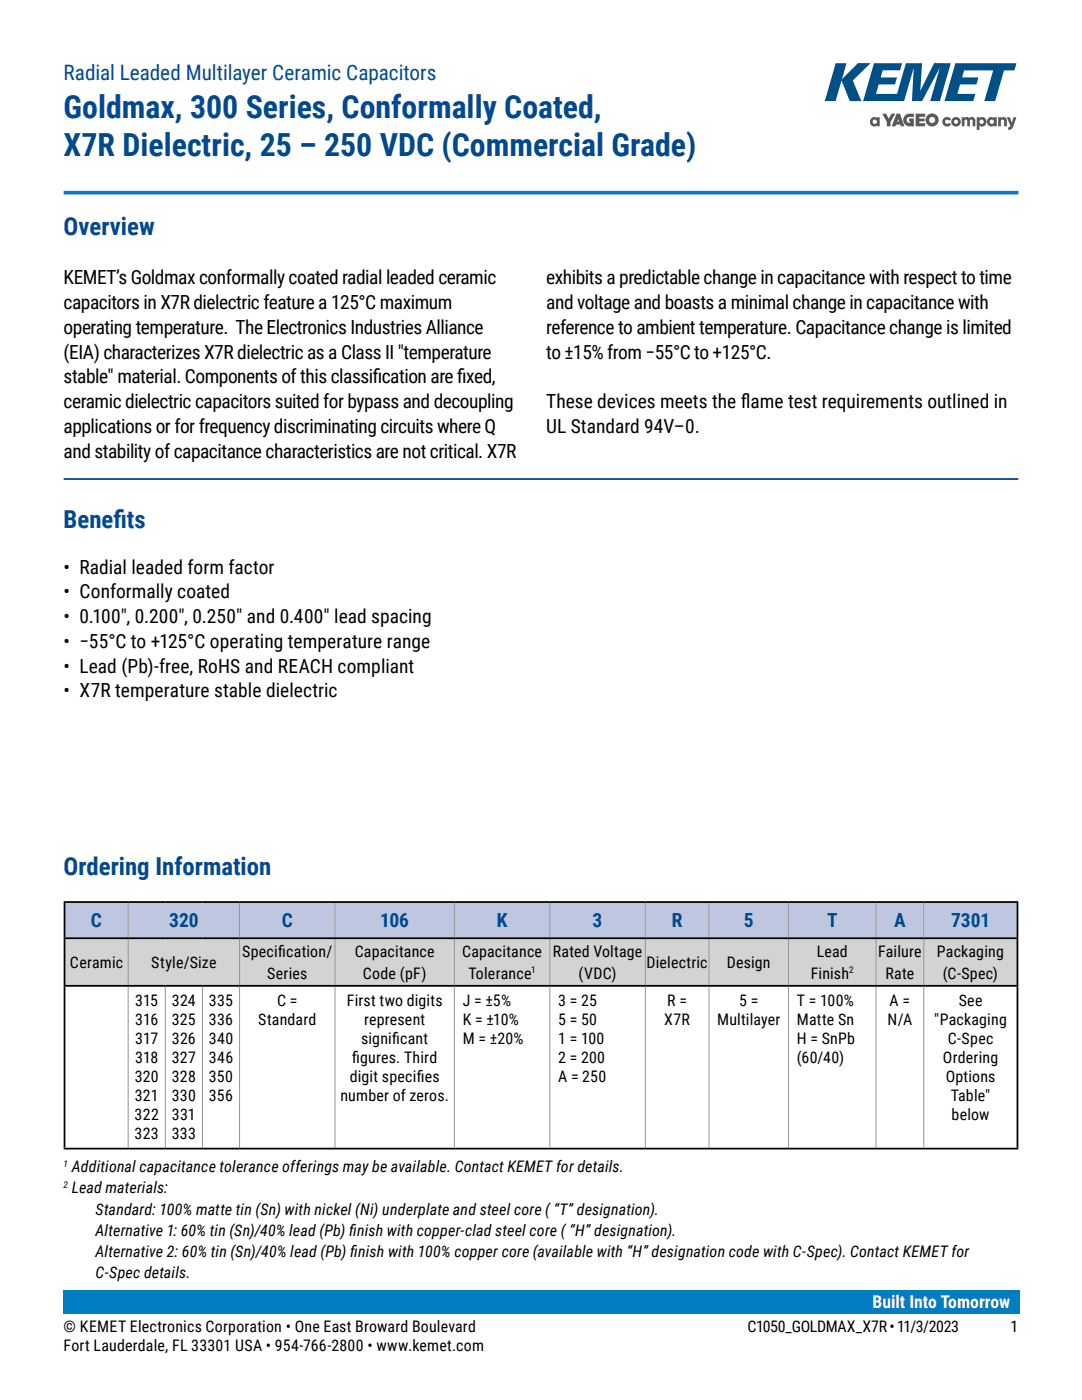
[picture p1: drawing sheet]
<svg xmlns="http://www.w3.org/2000/svg" width="216mm" height="279mm" viewBox="0 0 216 279" stroke-linecap="round" stroke-linejoin="round" font-family="sans-serif">
<defs><g id="words">
<g font-size="6.3" fill="#004990">
<text x="12.7" y="23.5">Goldmax, 300 Series, Conformally Coated,</text>
<text x="12.7" y="31.1">X7R Dielectric, 25 – 250 VDC (Commercial Grade)</text>
</g>
<g font-size="4.9" fill="#004990">
<text x="12.7" y="46.9">Overview</text>
<text x="12.7" y="105.3">Benef</text>
<text x="22.6" y="105.3">its</text>
<text x="12.7" y="174.6">Ordering Information</text>
</g>
<text font-size="4.2" fill="#004990" x="12.7" y="15.9">Radial Leaded Multilayer Ceramic Capacitors</text>
<g font-size="3.9">
<text x="12.7" y="56.8">KEMET’s Goldmax conformally coated radial leaded ceramic</text>
<text x="109" y="56.8">exhibits a predictable change in capacitance with respect to time</text>
<text x="12.7" y="61.7">capacitors in X7R dielectric feature a 125°C maximum</text>
<text x="109" y="61.7">and voltage and boasts a minimal change in capacitance with</text>
<text x="12.7" y="66.6">operating temperature. The Electronics Industries Alliance</text>
<text x="12.7" y="71.6">(EIA) characterizes X7R dielectric as a Class II &quot;temperature</text>
<text x="109" y="66.6">reference to ambient temperature. Capacitance change is limited</text>
<text x="109" y="71.6">to ±15% from −55°C to +125°C.</text>
<text x="12.7" y="76.5">stable&quot; material. Components of this classif</text>
<text x="74.4" y="76.5">ication are f</text>
<text x="91.2" y="76.5">ixed,</text>
<text x="12.7" y="81.5">ceramic dielectric capacitors suited for bypass and decoupling</text>
<text x="109" y="81.5">These devices meets the f</text>
<text x="147.8" y="81.5">lame test requirements outlined in</text>
<text x="12.7" y="86.4">applications or for frequency discriminating circuits where Q</text>
<text x="109" y="86.4">UL Standard 94V–0.</text>
<text x="12.7" y="91.3">and stability of capacitance characteristics are not critical. X7R</text>
<text x="12.7" y="114.5">• Radial leaded form factor</text>
<text x="12.7" y="119.4">• Conformally coated</text>
<text x="12.7" y="124.4">• 0.100&quot;, 0.200&quot;, 0.250&quot; and 0.400&quot; lead spacing</text>
<text x="12.7" y="129.3">• −55°C to +125°C operating temperature range</text>
<text x="12.7" y="134.2">• Lead (Pb)-free, RoHS and REACH compliant</text>
<text x="12.7" y="139.2">• X7R temperature stable dielectric</text>
</g>
<g font-size="3.9" fill="#004990">
<text x="18.1" y="185.1">C</text>
<text x="33.7" y="185.1">320</text>
<text x="56.2" y="185.1">C</text>
<text x="75.9" y="185.1">106</text>
<text x="99.1" y="185.1">K</text>
<text x="118.3" y="185.1">3</text>
<text x="134" y="185.1">R</text>
<text x="148.4" y="185.1">5</text>
<text x="165" y="185.1">T</text>
<text x="178.4" y="185.1">A</text>
<text x="189.8" y="185.1">7301</text>
</g>
<text font-size="3.5" fill="#fff" x="174.1" y="261">Built Into Tomorrow</text>
<g font-size="3.2">
<text x="48.3" y="191.1">Specif</text>
<text x="55.5" y="191.1">ication/</text>
<text x="70.8" y="191.1">Capacitance</text>
<text x="92.2" y="191.1">Capacitance</text>
<text x="110.3" y="191.1">Rated Voltage</text>
<text x="163" y="191.1">Lead</text>
<text x="175.2" y="191.1">Failure</text>
<text x="186.9" y="191.1">Packaging</text>
<text x="14" y="193.2">Ceramic</text>
<text x="30.2" y="193.2">Style/Size</text>
<text x="53.3" y="195.3">Series</text>
<text x="72.4" y="195.3">Code (pF)</text>
<text x="93.5" y="195.3">Tolerance</text>
<text x="115.4" y="195.3">(VDC)</text>
<text x="129" y="193.2">Dielectric</text>
<text x="145" y="193.2">Design</text>
<text x="161.8" y="195.3">Finish</text>
<text x="176.7" y="195.3">Rate</text>
<text x="188.1" y="195.3">(C-Spec)</text>
<text x="27" y="200.7">315</text>
<text x="34.3" y="200.7">324</text>
<text x="41.7" y="200.7">335</text>
<text x="55.3" y="200.7">C =</text>
<text x="69.2" y="200.7">First two digits</text>
<text x="92.3" y="200.7">J = ±5%</text>
<text x="111.4" y="200.7">3 = 25</text>
<text x="133.1" y="200.7">R =</text>
<text x="147.5" y="200.7">5 =</text>
<text x="159" y="200.7">T = 100%</text>
<text x="177.5" y="200.7">A =</text>
<text x="191.3" y="200.7">See</text>
<text x="27" y="208.3">317</text>
<text x="27" y="204.5">316</text>
<text x="34.3" y="204.5">325</text>
<text x="34.3" y="208.3">326</text>
<text x="41.6" y="208.3">340</text>
<text x="41.7" y="204.5">336</text>
<text x="51.5" y="204.5">Standard</text>
<text x="72.1" y="208.3">signif</text>
<text x="72.6" y="204.5">represent</text>
<text x="78.3" y="208.3">icant</text>
<text x="92.3" y="204.5">K = ±10%</text>
<text x="92.3" y="208.3">M = ±20%</text>
<text x="111.4" y="204.5">5 = 50</text>
<text x="111.4" y="208.3">1 = 100</text>
<text x="132.5" y="204.5">X7R</text>
<text x="143.1" y="204.5">Multilayer</text>
<text x="159" y="204.5">Matte Sn</text>
<text x="159" y="208.3">H = SnPb</text>
<text x="177.1" y="204.5">N/A</text>
<text x="186.4" y="204.5">&quot;Packaging</text>
<text x="189.1" y="208.3">C-Spec</text>
<text x="26.9" y="216">320</text>
<text x="27" y="212.1">318</text>
<text x="34.3" y="216">328</text>
<text x="34.3" y="212.1">327</text>
<text x="41.7" y="212.1">346</text>
<text x="41.7" y="216">350</text>
<text x="69.8" y="216">digit specif</text>
<text x="70.3" y="212.1">f</text>
<text x="70.3" y="212.1">igures. Third</text>
<text x="83.2" y="216">ies</text>
<text x="111.4" y="212.1">2 = 200</text>
<text x="111.4" y="216">A = 250</text>
<text x="159" y="212.1">(60/40)</text>
<text x="188.1" y="212.1">Ordering</text>
<text x="188.7" y="216">Options</text>
<text x="26.9" y="219.8">321</text>
<text x="34.3" y="219.8">330</text>
<text x="41.7" y="219.8">356</text>
<text x="67.9" y="219.8">number of zeros.</text>
<text x="189.7" y="219.8">Table&quot;</text>
<text x="26.9" y="223.6">322</text>
<text x="26.9" y="227.4">323</text>
<text x="34.3" y="227.4">333</text>
<text x="34.3" y="223.6">331</text>
<text x="189.9" y="223.6">below</text>
<text x="14.3" y="233.9">Additional capacitance tolerance offerings may be available. Contact KEMET for details.</text>
<text x="14.3" y="238.2">Lead materials:</text>
<text x="19.1" y="242.4">Standard: 100% matte tin (Sn) with nickel (Ni) underplate and steel core ( “T” designation).</text>
<text x="19.1" y="246.6">Alternative 1: 60% tin (Sn)/40% lead (Pb) f</text>
<text x="19.1" y="250.9">Alternative 2: 60% tin (Sn)/40% lead (Pb) f</text>
<text x="69.7" y="246.6">inish with copper-clad steel core ( “H” designation).</text>
<text x="69.9" y="250.9">inish with 100% copper core (available with “H” designation code with C-Spec). Contact KEMET for</text>
<text x="19.1" y="255.1">C-Spec details.</text>
<text x="12.7" y="265.9">© KEMET Electronics Corporation • One East Broward Boulevard</text>
<text x="12.7" y="269.7">Fort Lauderdale, FL 33301 USA • 954-766-2800 • www.kemet.com</text>
<text x="149.2" y="265.9">C1050_GOLDMAX_X7R • 11/3/2023</text>
<text x="201.7" y="265.9">1</text>
</g>
<g font-size="1.9">
<text x="106" y="194.2">1</text>
<text x="169.5" y="194.2">2</text>
<text x="12.7" y="232.9">1</text>
<text x="12.7" y="237.1">2</text>
</g>
</g></defs>
<path d="M12.7 261.9h190.5" fill="none" stroke="#007dc3" stroke-width=".35"/>
<g fill="#53585f">
<path d="M188.3 23.6a.96 .96 0 0 1 1.5 .2l-.5 .3a.41 .41 0 0 0-.6-.1 .41 .41 0 0 0 0 .6 .41 .41 0 0 0 .6-.1l.5 .3a.96 .96 0 0 1-1.4 .3 .96 .96 0 0 1-.1-1.5z"/>
<path d="M191.9 23.4h.6v.2l.4-.3 .5 .3 .1-.1a.7 .7 0 0 1 .8-.1 .7 .7 0 0 1 .3 .7v1.1h-.5l-.1-1.2-.2-.2-.2 .2-.1 1.2h-.5v-1.2l-.3-.2-.2 .2v1.2h-.6z"/>
<path d="M199.2 23.4h.5v.2l.3-.2a.69 .69 0 0 1 .9 .7v1.1h-.5v-1a.32 .32 0 0 0-.3-.4 .32 .32 0 0 0-.3 .2l-.1 1.2h-.5z"/>
<path d="M200.9 23.4h.6l.4 1.1 .3-1.1h.6l-.6 1.8a.96 .96 0 0 1-1 .7v-.5l.4-.3z"/>
<path d="M176 22.7h.8l.5 1 .6-1h.8l-1 1.6v.9h-.7v-.9z"/>
<path d="M182.7 22.7h1.9v.6h-1.2v.4h1.1v.5h-1.1v.4h1.2v.6h-1.9z"/>
<path d="M180.6 23l.5-.3h1.3v.6h-1a.59 .59 0 0 0-.5 .7 .59 .59 0 0 0 .7 .5v-.2h-.2v-.7h1v1.6a1.75 1.75 0 0 1-1.9-.5 1.28 1.28 0 0 1 .1-1.7z"/>
<path d="M174.1 24.3a.45 .45 0 0 0 .9 0 .45 .45 0 0 0-.9 0zM173.8 23.6a.79 .79 0 0 1 1.2 0v-.2h.5v1.8h-.5v-.2a.91 .91 0 0 1-1.3-.1 .91 .91 0 0 1 .1-1.3z"/>
<path d="M190.3 24.3a.45 .45 0 0 0 .9 0 .45 .45 0 0 0-.9 0zM189.8 24.3a.96 .96 0 0 1 1.9 0 .96 .96 0 0 1-1.9 0z"/>
<path d="M195.4 24.3a.45 .45 0 0 0 .9 0 .45 .45 0 0 0-.9 0zM194.9 23.4h.5v.2a.89 .89 0 0 1 1.4 .7 .89 .89 0 0 1-1.4 .7v.9h-.5z"/>
<path d="M197.5 24.3a.44 .44 0 0 0 .8 0 .44 .44 0 0 0-.8 0zM197.2 23.6a.79 .79 0 0 1 1.1 0v-.2h.6v1.8h-.6v-.2a.91 .91 0 0 1-1.2-.1 .91 .91 0 0 1 .1-1.3z"/>
<path d="M179.2 23.8l.2 .5h-.4zM178.9 22.7l-1 2.5h.8l.1-.3h.9l.1 .3h.7l-.9-2.5z"/>
<path d="M185.4 23.9a.61 .61 0 0 1 1.2 0 .61 .61 0 0 1-1.2 0zM184.7 23.9a1.31 1.31 0 0 0 2.6 0 1.31 1.31 0 0 0-2.6 0z"/>
</g>
<g fill="#005088">
<path d="M174.4 12.6h5.6l-.4 1.4-3.4 .1-.5 1.4h3.3l-.4 1.4h-3.3l-.5 1.8h4.2l1.8-6.1h3.2l-.4 5.6 2.8-5.6h3.3l-2.2 7.6h-1.9l1.9-6.7-3.5 6.7h-2l.3-6.7-1.9 6.7h-8.2z"/>
<path d="M190.6 12.6h12.2l-.4 1.4h-2.1l-1.7 6.2h-2.2l1.8-6.2-5.8 .1-.4 1.4h3.2l-.4 1.4h-3.2l-.6 1.8h3.6l-.4 1.5h-5.7z"/>
<path d="M166.8 12.6h2.1l-.9 3.2 3.2-3.2h2.5l-3.5 3.5 1.7 4.1h-2.3l-1.7-4.1-1.2 4.1h-2.1z"/>
</g>
<path d="M12.7 38.5h190.5" fill="none" stroke="#007dc3" stroke-width=".71" stroke-linecap="butt"/>
<path d="M12.7 257.6h190.8v4.7h-190.8z" fill="#007dc3"/>
<path d="M12.7 95.6h190.5" fill="none" stroke="#004990" stroke-width=".35"/>
<path d="M12.9 180h12.7v7.2h-12.7zM25.6 180h22.2v7.2h-22.2zM47.8 180h19.1v7.2h-19.1zM66.9 180h23.8v7.2h-23.8zM90.7 180h19v7.2h-19zM109.7 180h19.1v7.2h-19.1zM128.8 180h12.7v7.2h-12.7zM141.5 180h15.8v7.2h-15.8zM157.3 180h17.5v7.2h-17.5zM174.8 180h9.5v7.2h-9.5zM184.3 180h18.7v7.2h-18.7z" fill="#bfc6e0"/>
<path d="M12.9 187.2h12.7v9.5h-12.7zM25.6 187.2h22.2v9.5h-22.2zM47.8 187.2h19.1v9.5h-19.1zM66.9 187.2h23.8v9.5h-23.8zM90.7 187.2h19v9.5h-19zM109.7 187.2h19.1v9.5h-19.1zM128.8 187.2h12.7v9.5h-12.7zM141.5 187.2h15.8v9.5h-15.8zM157.3 187.2h17.5v9.5h-17.5zM174.8 187.2h9.5v9.5h-9.5zM184.3 187.2h18.7v9.5h-18.7z" fill="#d1d3d4"/>
<g fill="none" stroke="#939598" stroke-width=".2">
<path d="M25.6 180.2v6.9M25.6 187.4v9.2M25.6 196.9v32.2M33 196.9v32.2M40.4 196.9v32.2M47.8 180.2v6.9M47.8 187.4v9.2M47.8 196.9v32.2M66.9 180.2v6.9M66.9 187.4v9.2M66.9 196.9v32.2M90.7 180.2v6.9"/>
<path d="M90.7 187.4v9.2M90.7 196.9v32.2M109.7 180.2v6.9M109.7 187.4v9.2M109.7 196.9v32.2M128.8 180.2v6.9M128.8 187.4v9.2M128.8 196.9v32.2M141.5 180.2v6.9M141.5 187.4v9.2M141.5 196.9v32.2M157.3 180.2v6.9"/>
<path d="M157.3 187.4v9.2M157.3 196.9v32.2M174.8 180.2v6.9M174.8 187.4v9.2M174.8 196.9v32.2M184.3 180.2v6.9M184.3 187.4v9.2M184.3 196.9v32.2"/>
</g>
<path d="M12.7 196.7h190.5M12.7 180h190.5M12.7 187.2h190.5M12.9 180.2v6.9M12.9 187.4v9.2M12.9 196.9v32.2M203 180.2v6.9M203 187.4v9.2M203 196.9v32.2M12.7 229.2h190.5" fill="none" stroke="#000" stroke-width=".35"/>
<use href="#words"/>
</svg>
